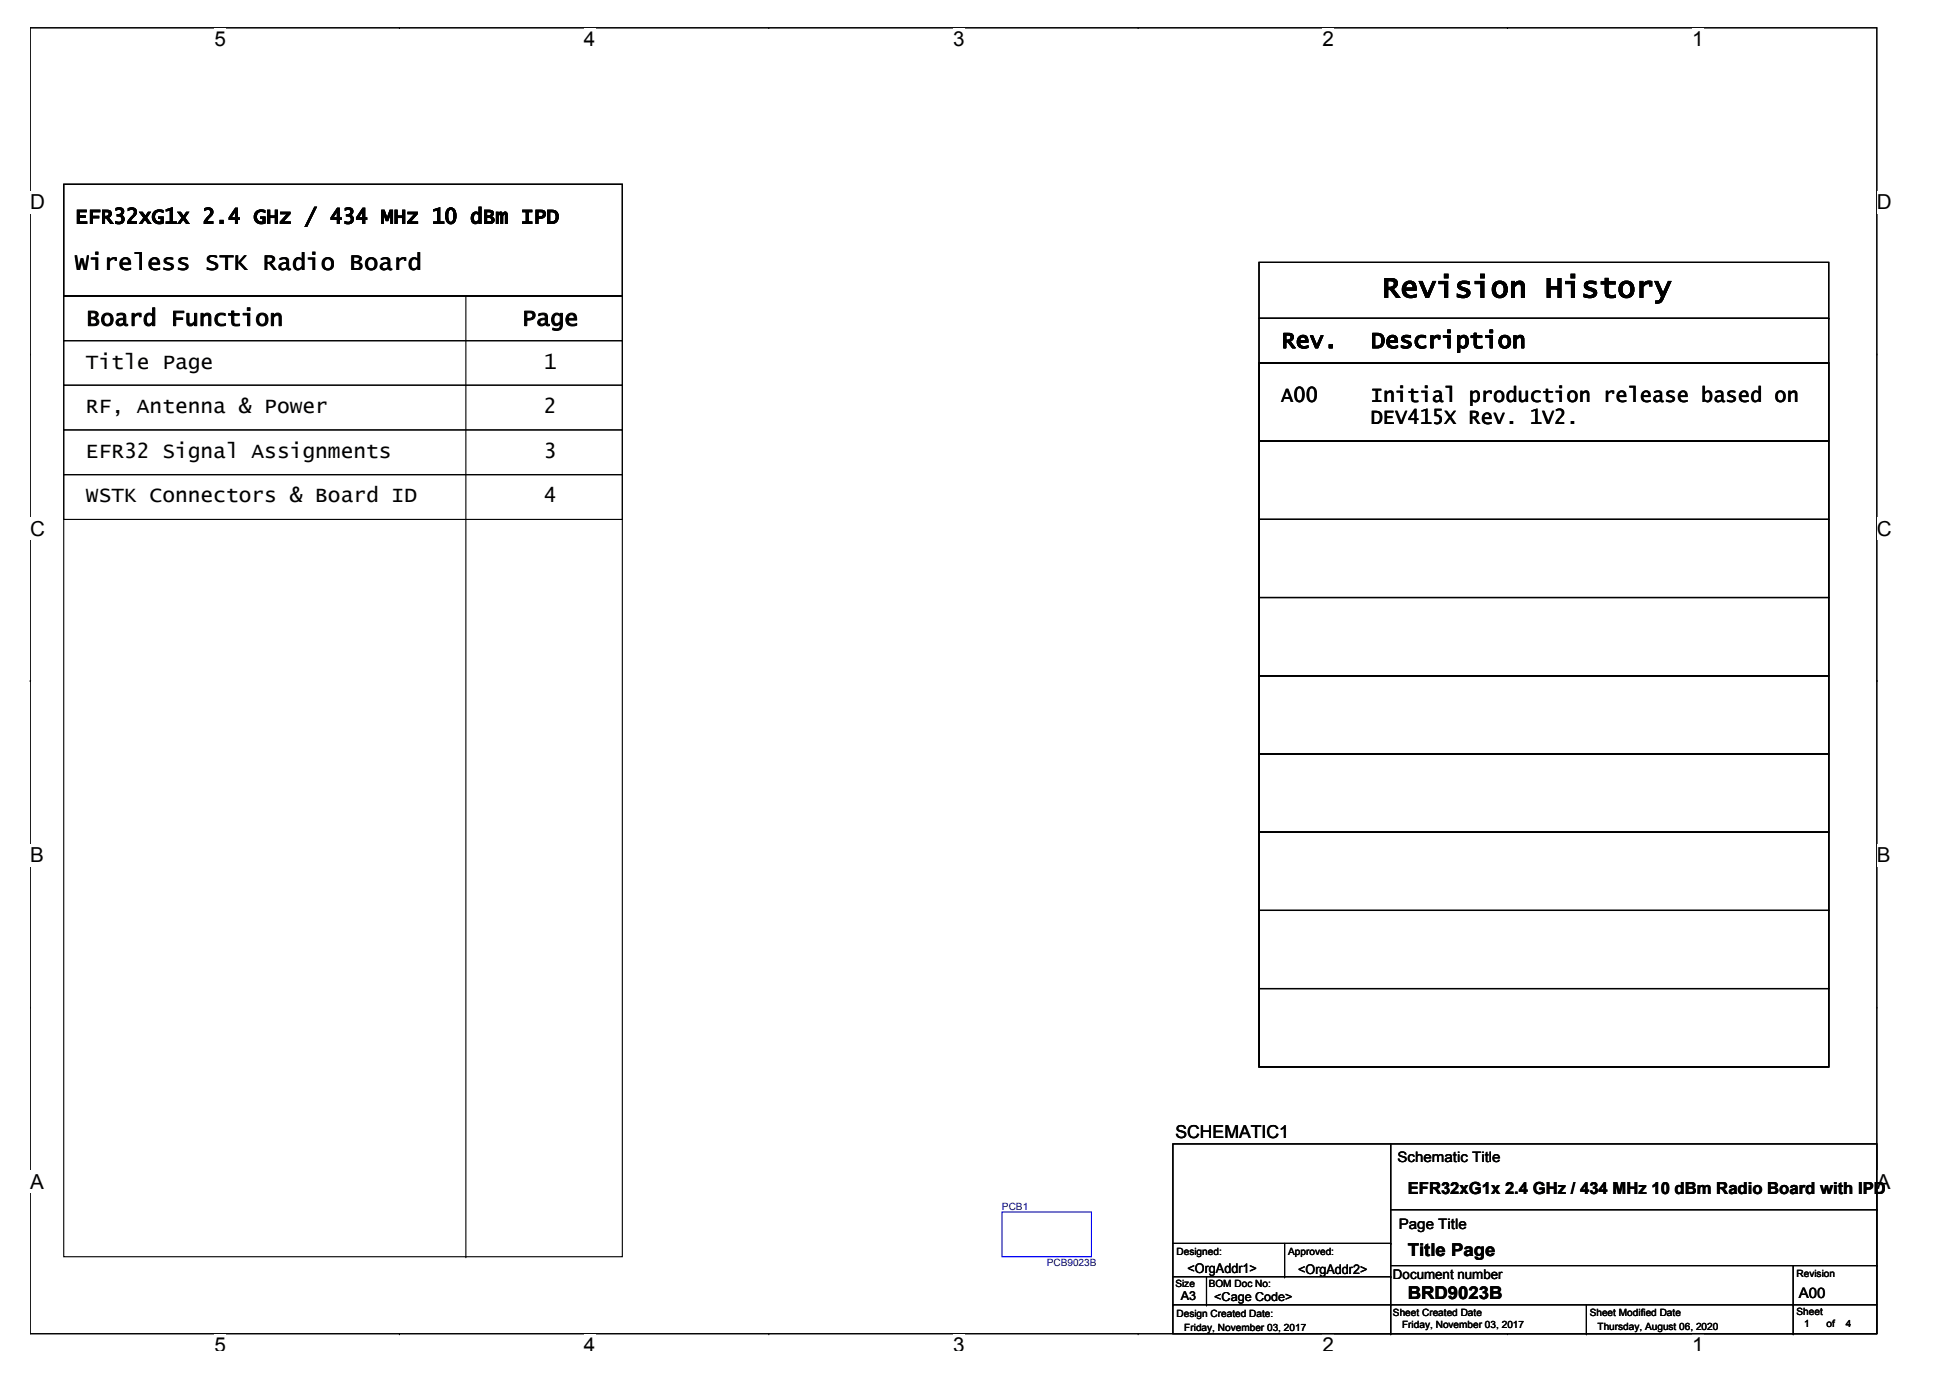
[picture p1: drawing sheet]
<svg xmlns="http://www.w3.org/2000/svg" width="297mm" height="210mm" viewBox="0 0 297 210" stroke-linecap="round" stroke-linejoin="round" font-family="sans-serif">
<defs><g id="words">
<text font-size="4.6" x="210.5" y="45.3">Revision History</text>
<g font-size="3.6">
<text x="11.4" y="41.1">Wireless STK Radio Board</text>
<text x="13.1" y="49.6">Board Function</text>
<text x="79.5" y="49.6">Page</text>
<text x="195.2" y="53">Rev.</text>
<text x="208.8" y="53">Description</text>
</g>
<g font-size="3.2">
<text x="11.4" y="34">EFR32xG1x 2.4 GHz / 434 MHz 10 dBm IPD</text>
<text x="13.1" y="56.1">Title Page</text>
<text x="82.9" y="56.1">1</text>
<text x="13.1" y="62.9">RF, Antenna &amp; Power</text>
<text x="82.9" y="62.9">2</text>
<text x="195.2" y="61.2">A00</text>
<text x="208.8" y="64.6">DEV415X Rev. 1V2.</text>
<text x="208.8" y="61.2">Initial production release based on</text>
<text x="13.1" y="69.7">EFR32 Signal Assignments</text>
<text x="82.9" y="69.7">3</text>
<text x="13.1" y="76.5">WSTK Connectors &amp; Board ID</text>
<text x="82.9" y="76.5">4</text>
</g>
<g font-size="3.1">
<text x="32.7" y="7">5</text>
<text x="89" y="7">4</text>
<text x="145.2" y="7">3</text>
<text x="201.5" y="7">2</text>
<text x="257.7" y="7">1</text>
<text x="4.6" y="31.9">D</text>
<text x="285.9" y="31.9">D</text>
<text x="4.6" y="81.6">C</text>
<text x="285.9" y="81.6">C</text>
<text x="4.6" y="131.3">B</text>
<text x="285.9" y="131.3">B</text>
<text x="4.6" y="181.1">A</text>
<text x="285.9" y="181.1">A</text>
<text x="32.7" y="206">5</text>
<text x="89" y="206">4</text>
<text x="145.2" y="206">3</text>
<text x="201.5" y="206">2</text>
<text x="257.7" y="206">1</text>
</g>
<g font-size="2.7">
<text x="179" y="173.3">SCHEMATIC1</text>
<text x="214.4" y="191.3">Title Page</text>
<text x="214.4" y="197.9">BRD9023B</text>
</g>
<text font-size="2.5" x="214.4" y="181.9">EFR32xG1x 2.4 GHz / 434 MHz 10 dBm Radio Board with IPD</text>
<g font-size="2.2">
<text x="212.9" y="177">Schematic Title</text>
<text x="213.1" y="187.2">Page Title</text>
<text x="274" y="197.7">A00</text>
</g>
<g font-size="2">
<text x="180.9" y="193.8">&lt;OrgAddr1&gt;</text>
<text x="197.8" y="194">&lt;OrgAddr2&gt;</text>
<text x="212.2" y="194.9">Document number</text>
</g>
<g font-size="1.9">
<text x="179.9" y="198.1">A3</text>
<text x="185" y="198.2">&lt;Cage Code&gt;</text>
</g>
<g font-size="1.5" fill="#000080">
<text x="152.6" y="184.3">PCB1</text>
<text x="159.4" y="192.8">PCB9023B</text>
</g>
<g font-size="1.5">
<text x="179.2" y="191.1">Designed:</text>
<text x="196.2" y="191.1">Approved:</text>
<text x="179" y="196">Size</text>
<text x="184.1" y="196">BOM Doc No:</text>
<text x="273.7" y="194.5">Revision</text>
<text x="179.2" y="200.7">Design Created Date:</text>
<text x="180.4" y="202.7">Friday, November 03, 2017</text>
<text x="212.2" y="200.5">Sheet Created Date</text>
<text x="213.6" y="202.4">Friday, November 03, 2017</text>
<text x="242.2" y="200.5">Sheet Modified Date</text>
<text x="243.3" y="202.5">Thursday, August 06, 2020</text>
<text x="273.7" y="200.3">Sheet</text>
<text x="274.8" y="202.2">1</text>
<text x="278.2" y="202.2">of</text>
<text x="281.1" y="202.2">4</text>
</g>
</g></defs>
<path d="M4.6 4.2h281.3v199h-281.3z" fill="none" stroke="#000" stroke-width=".17"/>
<g fill="#fff">
<path d="M32.7 4.2h1.7v3.5h-1.7z"/>
<path d="M32.7 203.2h1.7v2.5h-1.7z"/>
</g>
<path d="M60.8 4.2h.1M60.8 203.2h.1" fill="none" stroke="#000" stroke-width=".17"/>
<g fill="#fff">
<path d="M89 4.2h1.7v3.5h-1.7z"/>
<path d="M89 203.2h1.7v2.5h-1.7z"/>
</g>
<path d="M117.1 4.2h.1M117.1 203.2h.1" fill="none" stroke="#000" stroke-width=".17"/>
<g fill="#fff">
<path d="M145.2 4.2h1.8v3.5h-1.8z"/>
<path d="M145.2 203.2h1.8v2.5h-1.8z"/>
</g>
<path d="M173.4 4.2h.1M173.4 203.2h.1" fill="none" stroke="#000" stroke-width=".17"/>
<g fill="#fff">
<path d="M201.5 4.2h1.7v3.5h-1.7z"/>
<path d="M201.5 203.2h1.7v2.5h-1.7z"/>
</g>
<path d="M229.6 4.2h.1M229.6 203.2h.1" fill="none" stroke="#000" stroke-width=".17"/>
<g fill="#fff">
<path d="M257.7 4.2h1.8v3.5h-1.8z"/>
<path d="M257.7 203.2h1.8v2.5h-1.8z"/>
<path d="M4.6 29.1h2.2v3.5h-2.2z"/>
<path d="M285.9 29.1h2.2v3.5h-2.2z"/>
<path d="M4.6 78.8h2.2v3.5h-2.2z"/>
<path d="M285.9 78.8h2.2v3.5h-2.2z"/>
</g>
<path d="M4.6 53.9h.1M285.9 53.9h.1" fill="none" stroke="#000" stroke-width=".17"/>
<g fill="#fff">
<path d="M4.6 128.5h2.1v3.5h-2.1z"/>
<path d="M285.9 128.5h2.1v3.5h-2.1z"/>
</g>
<path d="M4.6 103.7h.1M285.9 103.7h.1" fill="none" stroke="#000" stroke-width=".17"/>
<path d="M4.6 103.7h.1M285.9 103.7h.1" fill="none" stroke="#000" stroke-width=".15"/>
<g fill="#fff">
<path d="M4.6 178.3h2.1v3.4h-2.1z"/>
<path d="M285.9 178.3h2.1v3.4h-2.1z"/>
</g>
<g fill="none" stroke="#000" stroke-width=".17">
<path d="M9.7 28.1h85.1v17h-85.1zM191.8 40h86.8v15.3h-86.8zM9.7 45.1h85.1v146.3h-85.1zM9.7 45.1h85.1v6.8h-85.1zM9.7 51.9h85.1v6.8h-85.1zM9.7 58.7h85.1v6.8h-85.1zM71 45.1v146.3M191.8 55.3h86.8v107.2h-86.8zM191.8 55.3h86.8v11.9h-86.8zM191.8 48.5h86.8M278.6 48.5h.1M9.7 72.3h85.1v6.8h-85.1z"/>
<path d="M9.7 65.5h85.1v6.8h-85.1zM191.8 67.2h86.8v11.9h-86.8zM191.8 79.1h86.8v11.9h-86.8zM191.8 91h86.8v12h-86.8zM191.8 103h86.8v11.8h-86.8zM191.8 114.8h86.8v11.9h-86.8zM191.8 126.7h86.8v12h-86.8zM191.8 138.7h86.8v11.9h-86.8zM4.6 153.4h.1M191.8 150.6h86.8v11.9h-86.8zM285.9 153.4h.1M178.7 174.2h107.2v29h-107.2z"/>
<path d="M211.9 174.2v29M71 191.4h.1M178.7 198.8h.1M178.7 198.8h107.2M178.7 194.5h33.2M178.7 189.4h33.2M183.8 198.8h.1M183.8 194.5v4.3M195.7 194.5h.1M195.7 189.4v5.1M211.9 198.8h.1M211.9 194.5h.1"/>
<path d="M211.9 189.4h.1M211.9 184.3h74M211.9 192.8h74M241.7 198.8v4.4M273.1 198.8h.1M273.1 192.8v10.4M285.9 184.3h.1M285.9 192.8h.1M211.9 203.2h.1M241.7 203.2h.1M273.1 203.2h.1"/>
</g>
<path d="M152.6 184.6h13.7v6.8h-13.7z" fill="none" stroke="#00f" stroke-width=".17"/>
<use href="#words"/>
</svg>
